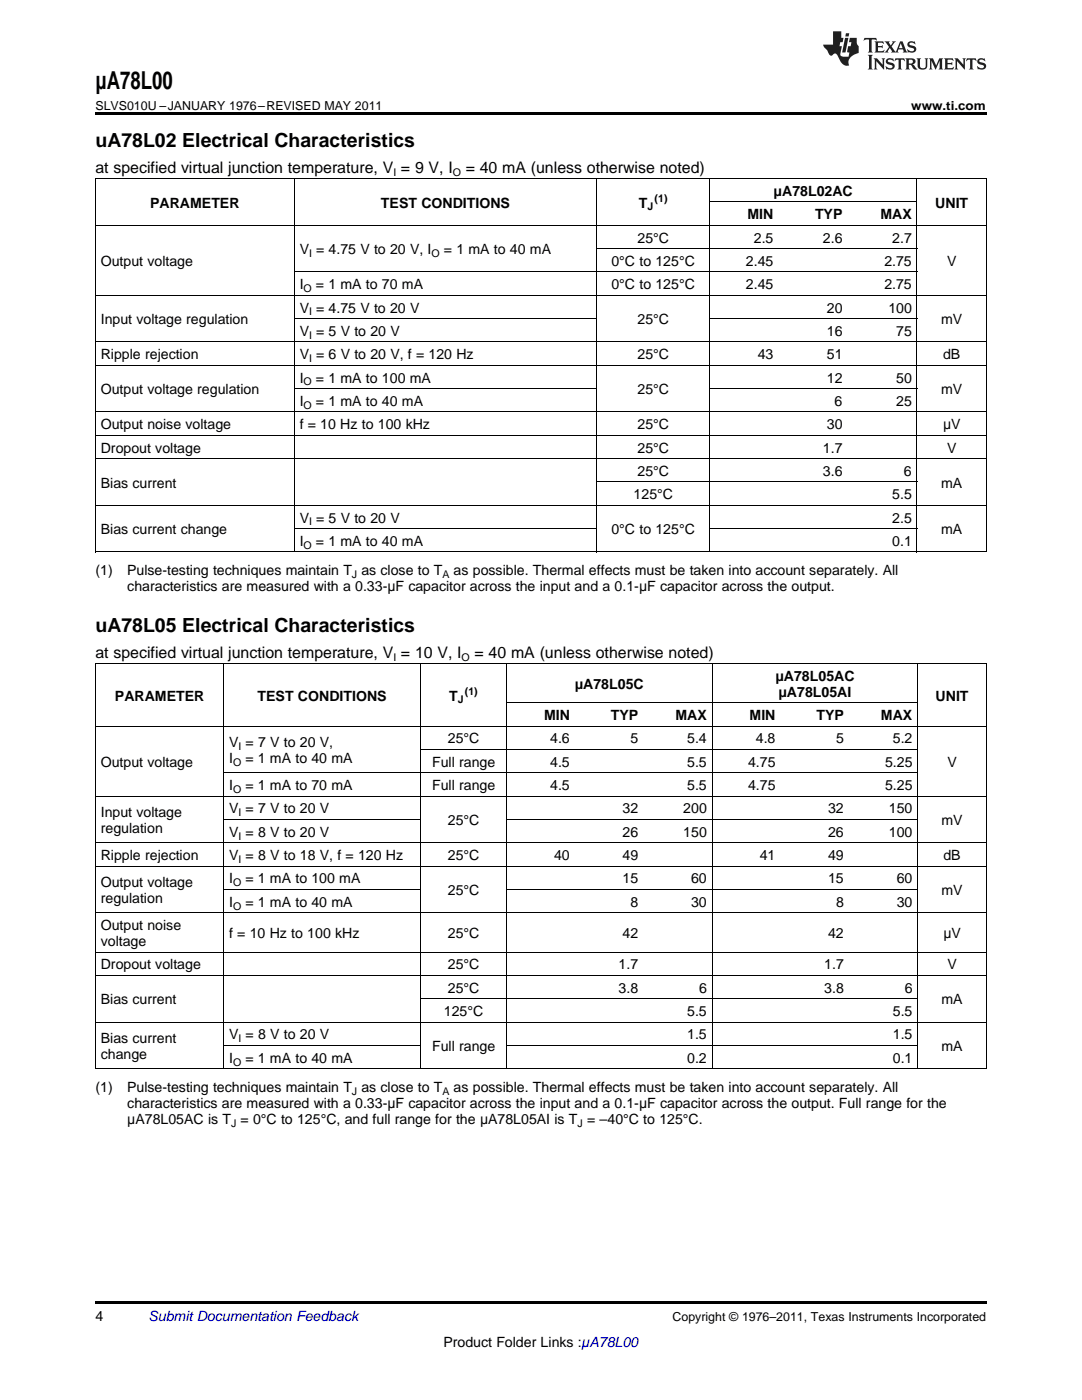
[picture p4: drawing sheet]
<svg xmlns="http://www.w3.org/2000/svg" width="216mm" height="279mm" viewBox="0 0 216 279" stroke-linecap="round" stroke-linejoin="round" font-family="sans-serif">
<defs><g id="words">
<text font-size="4.9" x="19" y="17.8">μA78L00</text>
<g font-size="3.9">
<text x="19" y="29.3">uA78L02 Electrical Characteristics</text>
<text x="19" y="126.1">uA78L05 Electrical Characteristics</text>
</g>
<g font-size="3.2">
<text x="19" y="34.4">at specified virtual junction temperature, V = 9 V, I</text>
<text x="92.9" y="34.4">= 40 mA (unless otherwise noted)</text>
<text x="19" y="131.2">at specified virtual junction temperature, V = 10 V, I</text>
<text x="94.7" y="131.2">= 40 mA (unless otherwise noted)</text>
</g>
<g font-size="2.8">
<text x="30" y="41.4">PARAMETER</text>
<text x="76" y="41.4">TEST CONDITIONS</text>
<text x="127.5" y="41.4">T</text>
<text x="154.4" y="39.1">μA78L02AC</text>
<text x="186.6" y="41.4">UNIT</text>
<text x="149.2" y="43.7">MIN</text>
<text x="162.6" y="43.7">TYP</text>
<text x="175.7" y="43.7">MAX</text>
<text x="20.1" y="53.1">Output voltage</text>
<text x="59.8" y="50.7">V = 4.75 V to 20 V, I</text>
<text x="88.6" y="50.7">= 1 mA to 40 mA</text>
<text x="122" y="53.1">0°C to 125°C</text>
<text x="127.2" y="48.4">25°C</text>
<text x="148.8" y="53.1">2.45</text>
<text x="150.4" y="48.4">2.5</text>
<text x="164.2" y="48.4">2.6</text>
<text x="176.5" y="53.1">2.75</text>
<text x="178" y="48.4">2.7</text>
<text x="189" y="53.1">V</text>
<text x="59.8" y="57.7">I</text>
<text x="63" y="57.7">= 1 mA to 70 mA</text>
<text x="122" y="57.7">0°C to 125°C</text>
<text x="148.8" y="57.7">2.45</text>
<text x="176.5" y="57.7">2.75</text>
<text x="20.1" y="64.7">Input voltage regulation</text>
<text x="59.8" y="62.4">V = 4.75 V to 20 V</text>
<text x="127.2" y="64.7">25°C</text>
<text x="165" y="62.4">20</text>
<text x="177.3" y="62.4">100</text>
<text x="187.8" y="64.7">mV</text>
<text x="20.1" y="71.7">Ripple rejection</text>
<text x="59.8" y="67">V = 5 V to 20 V</text>
<text x="59.8" y="71.7">V = 6 V to 20 V, f = 120 Hz</text>
<text x="127.2" y="71.7">25°C</text>
<text x="151.2" y="71.7">43</text>
<text x="165" y="67">16</text>
<text x="165" y="71.7">51</text>
<text x="178.8" y="67">75</text>
<text x="188.2" y="71.7">dB</text>
<text x="59.8" y="76.3">I</text>
<text x="63" y="76.3">= 1 mA to 100 mA</text>
<text x="165" y="76.3">12</text>
<text x="178.8" y="76.3">50</text>
<text x="20.1" y="78.7">Output voltage regulation</text>
<text x="59.8" y="81">I</text>
<text x="63" y="81">= 1 mA to 40 mA</text>
<text x="127.2" y="78.7">25°C</text>
<text x="166.5" y="81">6</text>
<text x="178.8" y="81">25</text>
<text x="187.8" y="78.7">mV</text>
<text x="20.1" y="85.7">Output noise voltage</text>
<text x="59.8" y="85.7">f = 10 Hz to 100 kHz</text>
<text x="127.2" y="85.7">25°C</text>
<text x="165" y="85.7">30</text>
<text x="188.2" y="85.7">μV</text>
<text x="20.1" y="90.3">Dropout voltage</text>
<text x="127.2" y="90.3">25°C</text>
<text x="127.2" y="95">25°C</text>
<text x="164.2" y="90.3">1.7</text>
<text x="164.2" y="95">3.6</text>
<text x="180.4" y="95">6</text>
<text x="189" y="90.3">V</text>
<text x="20.1" y="97.3">Bias current</text>
<text x="126.4" y="99.6">125°C</text>
<text x="178" y="99.6">5.5</text>
<text x="187.8" y="97.3">mA</text>
<text x="20.1" y="106.6">Bias current change</text>
<text x="59.8" y="104.3">V = 5 V to 20 V</text>
<text x="122" y="106.6">0°C to 125°C</text>
<text x="178" y="104.3">2.5</text>
<text x="187.8" y="106.6">mA</text>
<text x="59.8" y="108.9">I</text>
<text x="63" y="108.9">= 1 mA to 40 mA</text>
<text x="178" y="108.9">0.1</text>
<text x="19" y="114.8">(1)</text>
<text x="25.4" y="114.8">Pulse-testing techniques maintain T as close to T</text>
<text x="25.4" y="118">characteristics are measured with a 0.33-μF capacitor across the input and a 0.1-μF capacitor across the output.</text>
<text x="90.5" y="114.8">as possible. Thermal effects must be taken into account separately. All</text>
<text x="114.7" y="137.5">μA78L05C</text>
<text x="154.7" y="135.9">μA78L05AC</text>
<text x="22.9" y="139.8">PARAMETER</text>
<text x="51.4" y="139.8">TEST CONDITIONS</text>
<text x="89.6" y="139.8">T</text>
<text x="108.5" y="143.7">MIN</text>
<text x="121.9" y="143.7">TYP</text>
<text x="134.8" y="143.7">MAX</text>
<text x="149.6" y="143.7">MIN</text>
<text x="155.3" y="139.1">μA78L05AI</text>
<text x="162.9" y="143.7">TYP</text>
<text x="175.8" y="143.7">MAX</text>
<text x="186.7" y="139.8">UNIT</text>
<text x="45.7" y="149.1">V = 7 V to 20 V,</text>
<text x="89.4" y="148.4">25°C</text>
<text x="109.8" y="148.4">4.6</text>
<text x="125.8" y="148.4">5</text>
<text x="137.1" y="148.4">5.4</text>
<text x="150.8" y="148.4">4.8</text>
<text x="166.8" y="148.4">5</text>
<text x="178.2" y="148.4">5.2</text>
<text x="20.1" y="153">Output voltage</text>
<text x="45.7" y="152.3">I</text>
<text x="49" y="152.3">= 1 mA to 40 mA</text>
<text x="86.2" y="153">Full range</text>
<text x="109.8" y="153">4.5</text>
<text x="137.1" y="153">5.5</text>
<text x="149.3" y="153">4.75</text>
<text x="176.6" y="153">5.25</text>
<text x="189.1" y="153">V</text>
<text x="45.7" y="157.7">I</text>
<text x="49" y="157.7">= 1 mA to 70 mA</text>
<text x="86.2" y="157.7">Full range</text>
<text x="109.8" y="157.7">4.5</text>
<text x="137.1" y="157.7">5.5</text>
<text x="149.3" y="157.7">4.75</text>
<text x="176.6" y="157.7">5.25</text>
<text x="20.1" y="163.1">Input voltage</text>
<text x="20.1" y="166.3">regulation</text>
<text x="45.7" y="162.3">V = 7 V to 20 V</text>
<text x="45.7" y="167">V = 8 V to 20 V</text>
<text x="89.4" y="164.7">25°C</text>
<text x="124.2" y="162.3">32</text>
<text x="124.2" y="167">26</text>
<text x="136.3" y="162.3">200</text>
<text x="136.3" y="167">150</text>
<text x="165.2" y="162.3">32</text>
<text x="165.2" y="167">26</text>
<text x="177.4" y="162.3">150</text>
<text x="177.4" y="167">100</text>
<text x="187.9" y="164.7">mV</text>
<text x="20.1" y="171.7">Ripple rejection</text>
<text x="45.7" y="171.7">V = 8 V to 18 V, f = 120 Hz</text>
<text x="89.4" y="171.7">25°C</text>
<text x="110.6" y="171.7">40</text>
<text x="124.2" y="171.7">49</text>
<text x="151.6" y="171.7">41</text>
<text x="165.2" y="171.7">49</text>
<text x="188.2" y="171.7">dB</text>
<text x="20.1" y="177.1">Output voltage</text>
<text x="45.7" y="176.3">I</text>
<text x="49" y="176.3">= 1 mA to 100 mA</text>
<text x="89.4" y="178.6">25°C</text>
<text x="124.2" y="176.3">15</text>
<text x="137.9" y="176.3">60</text>
<text x="165.2" y="176.3">15</text>
<text x="178.9" y="176.3">60</text>
<text x="187.9" y="178.6">mV</text>
<text x="20.1" y="180.2">regulation</text>
<text x="20.1" y="185.6">Output noise</text>
<text x="45.7" y="181">I</text>
<text x="49" y="181">= 1 mA to 40 mA</text>
<text x="125.8" y="181">8</text>
<text x="137.9" y="181">30</text>
<text x="166.8" y="181">8</text>
<text x="178.9" y="181">30</text>
<text x="20.1" y="188.8">voltage</text>
<text x="45.7" y="187.2">f = 10 Hz to 100 kHz</text>
<text x="89.4" y="187.2">25°C</text>
<text x="124.2" y="187.2">42</text>
<text x="165.2" y="187.2">42</text>
<text x="188.2" y="187.2">μV</text>
<text x="20.1" y="193.5">Dropout voltage</text>
<text x="89.4" y="193.5">25°C</text>
<text x="123.4" y="193.5">1.7</text>
<text x="164.5" y="193.5">1.7</text>
<text x="189.1" y="193.5">V</text>
<text x="20.1" y="200.4">Bias current</text>
<text x="88.6" y="202.8">125°C</text>
<text x="89.4" y="198.1">25°C</text>
<text x="123.4" y="198.1">3.8</text>
<text x="137.1" y="202.8">5.5</text>
<text x="139.5" y="198.1">6</text>
<text x="164.5" y="198.1">3.8</text>
<text x="178.2" y="202.8">5.5</text>
<text x="180.5" y="198.1">6</text>
<text x="187.9" y="200.4">mA</text>
<text x="20.1" y="208.2">Bias current</text>
<text x="45.7" y="207.4">V = 8 V to 20 V</text>
<text x="86.2" y="209.8">Full range</text>
<text x="137.1" y="207.4">1.5</text>
<text x="178.2" y="207.4">1.5</text>
<text x="187.9" y="209.8">mA</text>
<text x="20.1" y="211.3">change</text>
<text x="45.7" y="212.1">I</text>
<text x="49" y="212.1">= 1 mA to 40 mA</text>
<text x="137.1" y="212.1">0.2</text>
<text x="178.2" y="212.1">0.1</text>
<text x="19" y="217.9">(1)</text>
<text x="25.4" y="217.9">Pulse-testing techniques maintain T as close to T</text>
<text x="25.4" y="221.1">characteristics are measured with a 0.33-μF capacitor across the input and a 0.1-μF capacitor across the output. Full range for the</text>
<text x="90.5" y="217.9">as possible. Thermal effects must be taken into account separately. All</text>
<text x="25.4" y="224.3">μA78L05AC is T = 0°C to 125°C, and full range for the μA78L05AI is T = –40°C to 125°C.</text>
<text x="19" y="263.6">4</text>
<text x="88.5" y="268.9">Product Folder Links :μA78L00</text>
</g>
<text font-size="2.8" fill="#0000c8" x="29.6" y="263.6">Submit Documentation Feedback</text>
<g font-size="2.5">
<text x="19" y="21.9">SLVS010U –JANUARY 1976–REVISED MAY 2011</text>
<text x="181.8" y="21.9">www.ti.com</text>
<text x="134.2" y="263.6">Copyright © 1976–2011, Texas Instruments Incorporated</text>
</g>
<g font-size="2.1">
<text x="78.5" y="35.1">I</text>
<text x="90.3" y="35.1">O</text>
<text x="129.2" y="42">J</text>
<text x="130.6" y="40.3">(1)</text>
<text x="61.7" y="51.3">I</text>
<text x="86.1" y="51.3">O</text>
<text x="60.6" y="58.3">O</text>
<text x="61.7" y="62.9">I</text>
<text x="61.7" y="67.6">I</text>
<text x="60.6" y="76.9">O</text>
<text x="61.7" y="72.2">I</text>
<text x="60.6" y="81.6">O</text>
<text x="61.7" y="104.8">I</text>
<text x="60.6" y="109.5">O</text>
<text x="70.2" y="115.4">J</text>
<text x="88.3" y="115.4">A</text>
<text x="78.5" y="131.9">I</text>
<text x="92.1" y="131.9">O</text>
<text x="91.3" y="140.4">J</text>
<text x="92.8" y="138.7">(1)</text>
<text x="47.6" y="149.7">I</text>
<text x="46.5" y="152.9">O</text>
<text x="46.5" y="158.3">O</text>
<text x="47.6" y="162.9">I</text>
<text x="47.6" y="167.6">I</text>
<text x="47.6" y="172.2">I</text>
<text x="46.5" y="176.9">O</text>
<text x="46.5" y="181.5">O</text>
<text x="47.6" y="208">I</text>
<text x="46.5" y="212.7">O</text>
<text x="70.2" y="218.5">J</text>
<text x="88.3" y="218.5">A</text>
<text x="46.1" y="224.9">J</text>
<text x="115.3" y="224.9">J</text>
</g>
</g></defs>
<path d="M19 22.5h177.8v.5h-177.8zM19 259.7h177.8v.5h-177.8z" fill="#000"/>
<g fill="none" stroke="#000" stroke-width=".2">
<path d="M19 35.6h177.8M19.1 35.7v74.5M58.7 35.7v74.5M119.1 35.7v74.5M141.6 35.7v74.5M183 35.7v74.5M196.8 35.7v74.5M19 58.9h177.8M19 45h177.8M58.7 54.3h124.3M119.2 49.6h63.8M141.6 40.3h41.4"/>
<path d="M19 72.9h177.8M19 68.2h177.8M58.7 77.6h60.4M58.7 63.6h60.4M141.6 77.6h41.4M141.6 63.6h41.4M19 91.5h177.8M19 86.9h177.8M19 82.2h177.8M119.2 96.2h63.8M19 110.2h177.8M19 100.8h177.8"/>
<path d="M58.7 105.5h60.4M141.6 105.5h41.4M19 132.5h177.8M19.1 132.5v80.9M44.6 132.5v80.9M83.9 132.5v80.9M101.1 132.5v80.9M142.1 132.5v80.9M183.1 132.5v80.9M196.8 132.5v80.9M19 158.9h177.8M19 144.9h177.8"/>
<path d="M44.7 154.3h138.4M84 149.6h99.1M101.1 140.3h82.1M19 172.9h177.8M19 168.2h177.8M44.7 177.5h39.3M44.7 163.6h39.3M101.1 177.5h82M101.1 163.6h82M19 194.7h177.8M19 190h177.8M19 182.2h177.8"/>
<path d="M84 199.3h99.1M19 213.3h177.8M19 204h177.8M44.7 208.7h39.3M101.1 208.7h82"/>
</g>
<g fill="#231f20">
<path d="M172.5 7.6l-.1 .5 .4-.2h.6v.1v2.1l-.2 .4h.9l-.2-.4v-2.1l.1-.1h.5l.5 .2-.2-.5zM174.5 8.3l.2 .3v1.5l-.2 .4h1.8l.2-.6a1.04 1.04 0 0 1-1.3 .2v-.7h.6l.3 .2v-.6l-.3 .2h-.6v-.6l.8-.1 .4 .3-.2-.5zM176.5 8.3l.9 1.1-.9 1.1h.8l-.2-.2 .4-.7 .5 .7-.2 .2h1.5l-.2-.2 .2-.4h.9l.1 .4-.2 .2h1l-.3-.3-.7-1.9h-.5l-.9 2-.8-1 .9-1h-.8l.1 .3-.4 .5-.3-.6 .1-.2zM179.7 8.6l.4 1h-.7zM181.3 8.4a.63 .63 0 0 0-.2 .7 .63 .63 0 0 0 .6 .4l.6 .2 .1 .2a.75 .75 0 0 1-.7 .4 .75 .75 0 0 1-.6-.5l.1 .7 .1-.1a1.11 1.11 0 0 0 1.5-.6 1.13 1.13 0 0 0-1.2-.8l-.1-.4a1.04 1.04 0 0 1 1.2 .2l-.2-.5-.2 .1-.4-.2zM173.2 10.9l.2 .4v2.2l-.2 .4h1l-.3-.4v-2.2l.3-.4zM174.3 11.6l.3 .4v1.5l-.3 .4h.8l-.2-.4v-1.3l1.5 1.7v-1.9l.2-.4h-.7l.2 .4v.9l-1.1-1.3zM177 11.8a.62 .62 0 0 0-.2 .7 .62 .62 0 0 0 .6 .4l.6 .1 .1 .3a.76 .76 0 0 1-.7 .3 .76 .76 0 0 1-.7-.4l.2 .7 .1-.1a1.11 1.11 0 0 0 1.5-.6 1.13 1.13 0 0 0-1.2-.8l-.1-.4a1.04 1.04 0 0 1 1.2 .2l-.2-.6-.2 .1-.5-.1zM178.7 11.6l-.2 .6a.61 .61 0 0 1 .8-.3v1.6l-.2 .4h.9l-.2-.4v-1.6a.63 .63 0 0 1 .7 .3l-.1-.6zM180.6 11.6l.3 .4v1.5l-.3 .4h1l-.2-.2-.1-.8 .6 .2a.76 .76 0 0 0 1.2 .7l-1-1a.58 .58 0 0 0 .6-.5 .58 .58 0 0 0-.5-.6zM181.4 11.9h.1a.45 .45 0 0 1 .5 .1 .45 .45 0 0 1 .1 .5l-.8 .2zM182.9 11.6l.2 .2a2.17 2.17 0 0 0 .3 1.9 .99 .99 0 0 0 1.6-.6v-1.1l.2-.4h-.7l.2 .2a1.92 1.92 0 0 1-.2 1.8 .6 .6 0 0 1-.9-.5v-1.1l.2-.4zM185.4 11.6l.2 .4v1.5l-.2 .4h.7l-.2-.4v-1.4l.8 1.8 .8-1.8v1.4l-.2 .4h.9l-.2-.4v-1.5l.2-.4h-.8l-.6 1.5-.6-1.5zM188.4 11.6l.2 .4v1.5l-.2 .4h1.8l.1-.6a1.04 1.04 0 0 1-1.2 .1v-.6h.5l.4 .2v-.6l-.4 .2h-.5v-.7h.8l.3 .3-.1-.6zM190.5 11.6l.2 .4v1.5l-.2 .4h.7l-.2-.4v-1.3l1.5 1.7v-1.9l.2-.4h-.7l.2 .4v.9l-1.1-1.3zM192.9 11.6l-.1 .6a.61 .61 0 0 1 .7-.3l.1 1.6-.3 .4h1l-.3-.4 .1-1.6a.63 .63 0 0 1 .7 .3l-.1-.6zM195.2 11.8a.62 .62 0 0 0-.2 .7 .62 .62 0 0 0 .6 .4l.6 .1 .1 .3a.76 .76 0 0 1-.7 .3 .76 .76 0 0 1-.6-.4l.1 .7 .1-.1a1.11 1.11 0 0 0 1.6-.6 1.13 1.13 0 0 0-1.3-.8l-.1-.4a1.04 1.04 0 0 1 1.2 .2l-.1-.6-.2 .1-.5-.1z"/>
<path d="M166.2 6.3v2.6h-1.9v.4l.8 .9a.91 .91 0 0 0 1 .8 .56 .56 0 0 1 .5-.3 .56 .56 0 0 1 .5 .3l.4 .8a1.53 1.53 0 0 0 1.9 1.2 1.54 1.54 0 0 1 1-2.1l.9-.3v-1.4a1.52 1.52 0 0 1-.4-1.6h-1.3l-.2 .8h.5l-.2 .8h-.5l-.1 1v.2l.4 .1-.2 .8a1.93 1.93 0 0 1-1.6-.3l.3-1.8h-.5l.2-.8h.4l.2-.8h-.4v-1.3zM168.6 7.6l-.6 2.9h.7l.6-2.9zM168.8 6.6l-.1 .7h.6l.2-.7z"/>
</g>
<use href="#words"/>
</svg>
